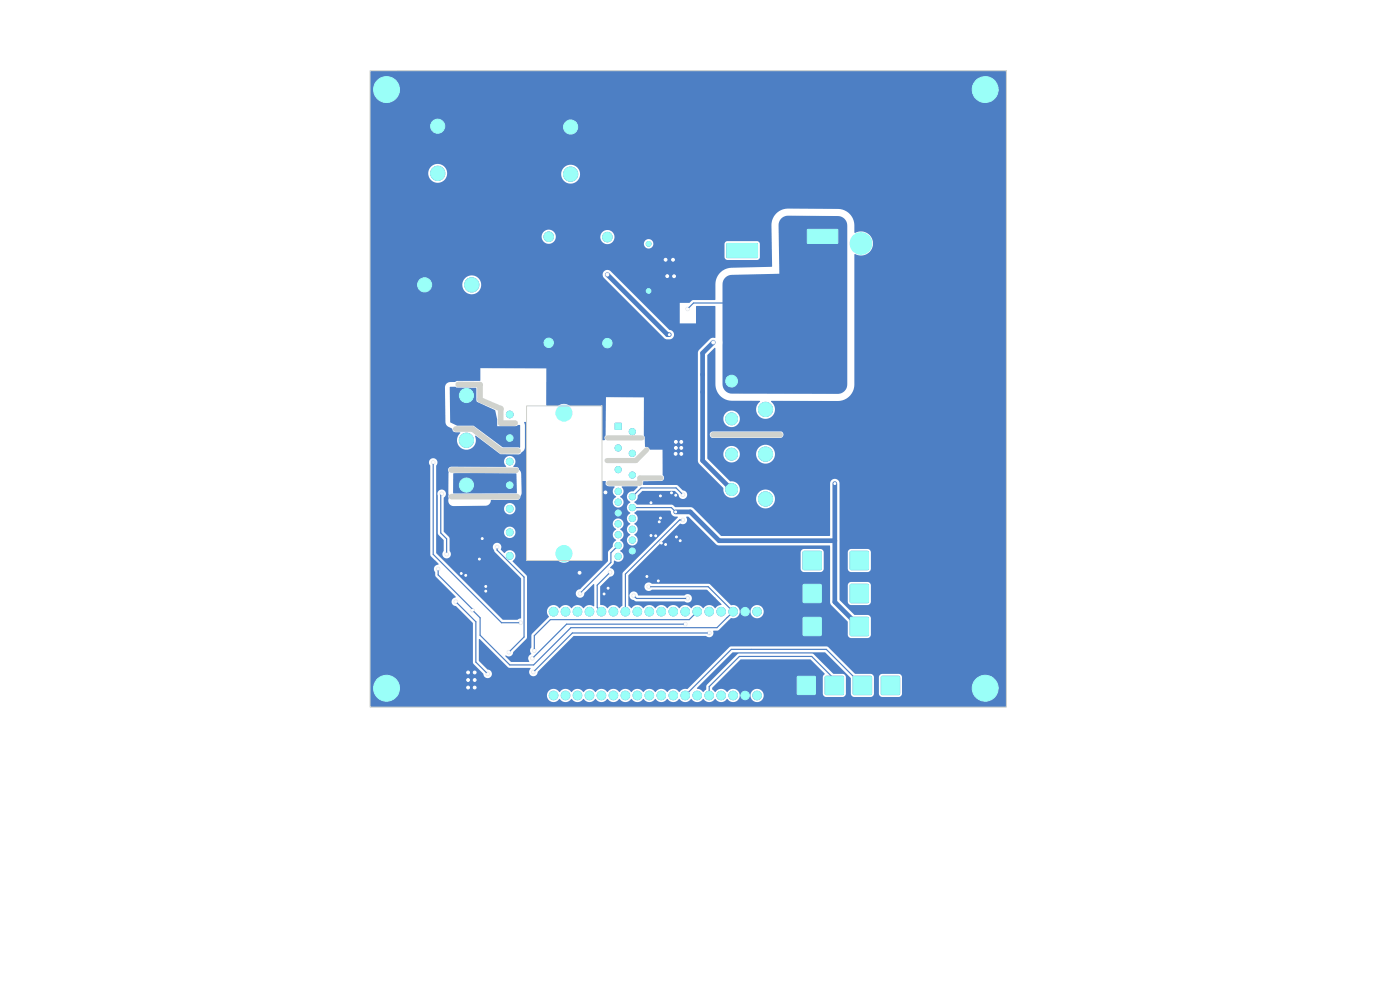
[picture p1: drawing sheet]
<svg xmlns="http://www.w3.org/2000/svg" width="297mm" height="210mm" viewBox="0 0 297 210" stroke-linecap="round" stroke-linejoin="round" font-family="sans-serif">
<g fill="#4d7fc4" stroke="#4d7fc4" stroke-width=".21">
<path d="M130.5 89.8h1.3v1.3h-1.3z"/>
<path d="M170.4 131h3.8v3.8h-3.8z"/>
<path d="M180.4 124h3.8v3.8h-3.8z"/>
<path d="M170.4 117h3.8v3.8h-3.8z"/>
<path d="M175.1 143.5h3.8v3.8h-3.8z"/>
<path d="M181.1 143.5h3.7v3.8h-3.7z"/>
<path d="M187 143.5h3.8v3.8h-3.8z"/>
<path d="M180.4 131h3.8v3.8h-3.8z"/>
<path d="M169.2 143.5h3.7v3.8h-3.7z"/>
<path d="M180.4 117h3.8v3.8h-3.8z"/>
<path d="M170.4 124h3.8v3.8h-3.8z"/>
<path d="M171.3 48.7h6.4v2.9h-6.4z"/>
<path d="M154.2 51.7h6.4l.1 2.9h-6.4z"/>
<circle cx="134.1" cy="91.6" r=".64"/>
<circle cx="131.1" cy="95" r=".64"/>
<circle cx="134.1" cy="96.2" r=".64"/>
<circle cx="131.1" cy="99.6" r=".64"/>
<circle cx="134.1" cy="100.8" r=".64"/>
<circle cx="131.1" cy="104.2" r=".64"/>
<circle cx="134.1" cy="105.4" r=".64"/>
<circle cx="131.1" cy="106.5" r=".64"/>
<circle cx="134.1" cy="107.7" r=".64"/>
<circle cx="131.1" cy="108.8" r=".64"/>
<circle cx="134.1" cy="110" r=".64"/>
<circle cx="131.1" cy="111.1" r=".64"/>
<circle cx="134.1" cy="112.3" r=".64"/>
<circle cx="131.1" cy="113.4" r=".64"/>
<circle cx="134.1" cy="114.6" r=".64"/>
<circle cx="131.1" cy="115.7" r=".64"/>
<circle cx="134.1" cy="116.9" r=".64"/>
<circle cx="131.1" cy="118" r=".64"/>
<circle cx="108.1" cy="117.9" r=".71"/>
<circle cx="108.1" cy="112.9" r=".71"/>
<circle cx="108.1" cy="107.9" r=".71"/>
<circle cx="108.1" cy="102.9" r=".71"/>
<circle cx="108.1" cy="97.9" r=".71"/>
<circle cx="108.1" cy="92.9" r=".71"/>
<circle cx="108.1" cy="87.9" r=".71"/>
<circle cx="209" cy="146" r="2.75"/>
<circle cx="209" cy="19" r="2.75"/>
<circle cx="82" cy="146" r="2.75"/>
<circle cx="117.4" cy="147.5" r=".9"/>
<circle cx="120" cy="147.5" r=".9"/>
<circle cx="122.5" cy="147.5" r=".9"/>
<circle cx="125.1" cy="147.5" r=".9"/>
<circle cx="127.6" cy="147.5" r=".9"/>
<circle cx="130.1" cy="147.5" r=".9"/>
<circle cx="132.7" cy="147.5" r=".9"/>
<circle cx="135.2" cy="147.5" r=".9"/>
<circle cx="137.8" cy="147.5" r=".9"/>
<circle cx="140.3" cy="147.5" r=".9"/>
<circle cx="142.8" cy="147.5" r=".9"/>
<circle cx="145.4" cy="147.5" r=".9"/>
<circle cx="147.9" cy="147.5" r=".9"/>
<circle cx="150.5" cy="147.5" r=".9"/>
<circle cx="153" cy="147.5" r=".9"/>
<circle cx="155.5" cy="147.5" r=".9"/>
<circle cx="158.1" cy="147.5" r=".9"/>
<circle cx="160.6" cy="147.5" r=".9"/>
<circle cx="117.4" cy="129.7" r=".9"/>
<circle cx="120" cy="129.7" r=".9"/>
<circle cx="122.5" cy="129.7" r=".9"/>
<circle cx="125.1" cy="129.7" r=".9"/>
<circle cx="127.6" cy="129.7" r=".9"/>
<circle cx="130.1" cy="129.7" r=".9"/>
<circle cx="132.7" cy="129.7" r=".9"/>
<circle cx="135.2" cy="129.7" r=".9"/>
<circle cx="137.8" cy="129.7" r=".9"/>
<circle cx="140.3" cy="129.7" r=".9"/>
<circle cx="142.8" cy="129.7" r=".9"/>
<circle cx="145.4" cy="129.7" r=".9"/>
<circle cx="147.9" cy="129.7" r=".9"/>
<circle cx="150.5" cy="129.7" r=".9"/>
<circle cx="153" cy="129.7" r=".9"/>
<circle cx="155.5" cy="129.7" r=".9"/>
<circle cx="158.1" cy="129.7" r=".9"/>
<circle cx="160.6" cy="129.7" r=".9"/>
<circle cx="82" cy="19" r="2.75"/>
<circle cx="155.2" cy="80.8" r="1.25"/>
<circle cx="155.2" cy="88.8" r="1.25"/>
<circle cx="155.2" cy="96.3" r="1.25"/>
<circle cx="155.2" cy="103.8" r="1.25"/>
<circle cx="99" cy="102.9" r="1.5"/>
<circle cx="99" cy="93.4" r="1.5"/>
<circle cx="99" cy="83.9" r="1.5"/>
<circle cx="128.9" cy="50.3" r="1"/>
<circle cx="128.9" cy="72.8" r="1"/>
<circle cx="137.6" cy="51.7" r=".5"/>
<circle cx="137.6" cy="61.7" r=".5"/>
<circle cx="116.4" cy="50.2" r="1"/>
<circle cx="116.4" cy="72.7" r="1"/>
<circle cx="100.1" cy="60.4" r="1.5"/>
<circle cx="90.1" cy="60.4" r="1.5"/>
<circle cx="162.4" cy="86.8" r="1.5"/>
<circle cx="162.4" cy="96.3" r="1.5"/>
<circle cx="162.4" cy="105.8" r="1.5"/>
<circle cx="121.1" cy="36.9" r="1.5"/>
<circle cx="121.1" cy="26.9" r="1.5"/>
<circle cx="92.9" cy="36.8" r="1.5"/>
<circle cx="92.9" cy="26.8" r="1.5"/>
</g>
<g fill="#ececec" stroke="#ececec" stroke-width=".21">
<circle cx="140.3" cy="115.2" r=".4"/>
<circle cx="100.7" cy="142.7" r=".5"/>
<circle cx="143.3" cy="96.3" r=".5"/>
<circle cx="103.1" cy="124.4" r=".4"/>
<circle cx="97.9" cy="121.7" r=".4"/>
<circle cx="128.5" cy="104.5" r=".5"/>
<circle cx="144.5" cy="95" r=".5"/>
<circle cx="143.4" cy="95" r=".5"/>
<circle cx="100.7" cy="145.8" r=".5"/>
<circle cx="141.2" cy="115.5" r=".4"/>
<circle cx="143" cy="58.6" r=".5"/>
<circle cx="103.1" cy="125.4" r=".4"/>
<circle cx="141.2" cy="55.1" r=".5"/>
<circle cx="101.7" cy="118.6" r=".4"/>
<circle cx="99.3" cy="144.3" r=".5"/>
<circle cx="128.2" cy="126" r=".4"/>
<circle cx="138.1" cy="106.7" r=".4"/>
<circle cx="102.3" cy="114.2" r=".4"/>
<circle cx="143.4" cy="105" r=".4"/>
<circle cx="99.3" cy="145.8" r=".5"/>
<circle cx="100.7" cy="144.3" r=".5"/>
<circle cx="142.8" cy="55.1" r=".5"/>
<circle cx="144.5" cy="93.7" r=".5"/>
<circle cx="138.1" cy="113.6" r=".4"/>
<circle cx="140.1" cy="109.9" r=".4"/>
<circle cx="142.5" cy="104.5" r=".4"/>
<circle cx="144.5" cy="96.3" r=".5"/>
<circle cx="143.4" cy="93.7" r=".5"/>
<circle cx="139.1" cy="113.7" r=".4"/>
<circle cx="141.6" cy="58.6" r=".5"/>
<circle cx="143.5" cy="113.9" r=".4"/>
<circle cx="137.2" cy="122.3" r=".4"/>
<circle cx="123" cy="121.5" r=".5"/>
<circle cx="98.8" cy="122.1" r=".4"/>
<circle cx="99.3" cy="142.7" r=".5"/>
<circle cx="139.9" cy="110.7" r=".4"/>
<circle cx="144.3" cy="114.7" r=".4"/>
<circle cx="139.7" cy="123.2" r=".4"/>
<circle cx="140.1" cy="105.2" r=".4"/>
<circle cx="129" cy="124.8" r=".4"/>
<circle cx="128.9" cy="58.3" r=".5"/>
<circle cx="142" cy="71" r=".4"/>
<circle cx="93" cy="120.7" r=".4"/>
<circle cx="93.7" cy="104.8" r=".4"/>
<circle cx="137.6" cy="124.5" r=".4"/>
<circle cx="100.3" cy="129.4" r=".4"/>
<circle cx="94.8" cy="117.5" r=".4"/>
<circle cx="144.9" cy="110.3" r=".4"/>
<circle cx="144.9" cy="105" r=".4"/>
<circle cx="145.4" cy="132.4" r=".4"/>
<circle cx="113" cy="139.6" r=".4"/>
<circle cx="113.2" cy="142.6" r=".4"/>
<circle cx="150.5" cy="134.3" r=".4"/>
<circle cx="113.4" cy="138" r=".4"/>
<circle cx="143.3" cy="108.6" r=".4"/>
<circle cx="177.1" cy="102.6" r=".4"/>
<circle cx="134.4" cy="126.4" r=".4"/>
<circle cx="145.9" cy="126.9" r=".4"/>
<circle cx="129.4" cy="121.4" r=".4"/>
<circle cx="151.3" cy="72.6" r=".5"/>
<circle cx="145.9" cy="65.5" r=".4"/>
<circle cx="108" cy="138.3" r=".4"/>
<circle cx="105.5" cy="116.1" r=".4"/>
<circle cx="103.5" cy="142.9" r=".4"/>
<circle cx="96.7" cy="127.6" r=".4"/>
<circle cx="110.5" cy="132.1" r=".4"/>
<circle cx="91.9" cy="98.1" r=".4"/>
<circle cx="123.1" cy="125.9" r=".4"/>
</g>
<path d="M128.9 58.3l12.7 12.7h.4M151.3 72.7l-2.2 2.2v22.8l6.1 6.1M143.3 108.6h3.1l6.2 6.1h24.5M177.1 102.6v25.1l5.2 5.2" fill="none" stroke="#4d7fc4" stroke-width="1"/>
<g fill="none" stroke="#4d7fc4" stroke-width=".25">
<path d="M158.6 64.3h-11.5l-1.2 1.2M91.9 98.1v19.5l14.5 14.5h4.1M93.7 104.8l-.2 .2v8.1l1.3 1.2v3.2M105.5 116.1v.6l5.7 5.7v12.7l-3.2 3.2M131.1 115.7l-1.5 1.6v2l-5.7 5.8M134.1 107.7h8.3l.9 .9M144.9 110.3h-.7l-11.5 11.5v8M144.9 105l-1.5-1.5h-7.4l-1.9 1.9M93 120.7v1.2l7.3 7.3v.3l1.6 1.6v3.7l6.3 6.3h5l7.9-7.9h31l2.2-2.2M96.7 127.6l4.3 4.3v8.6l2.5 2.4M129.4 121.4l-2.7 2.7v4.7l.9 1M134.4 126.4l.6 .5h10.9"/>
<path d="M137.6 124.5h12.6l5.3 5.3-1.2 1.2M145.4 132.4h-25.2l-7.2 7.2M147.9 129.8l-1.7 1.6h-29.4l-3.4 3.5v3.1M150.5 134.5v-.2h-29.1l-8.2 8.2M154.3 131h.1M177 145.4v-1.3l-4.8-4.9h-15.3l-6.4 6.4v1.9M183 145.4l-7.7-7.6h-20.1l-9.8 9.7"/>
</g>
<path d="M123.9 125.1l-.8 .8" fill="none" stroke="#4d7fc4" stroke-width=".21"/>
<g fill="#4d7fc4">
<path d="M95.5 82.1l5.5 .2 .1 2.9 3.9 1.8a7.8 7.8 0 0 1 .5 3.4h3.8h.4l.2-.3 .4 .1v4.8l-3.6-.1-6.2-4.6h-3.5l-1.4-.7z"/>
<path d="M78.6 15.1l134.8-.1 .1 .1v21.8h-90.4l-.1-.2a2 2 0 0 0-2-1.8 2 2 0 0 0-1.9 1.9h-24.2l-.1-.3a2.01 2.01 0 0 0-3.1-1.4 2.01 2.01 0 0 0 .2 3.5 2.01 2.01 0 0 0 3-1.8h24.2l-.1 .1a2.01 2.01 0 0 0 2.1 2.1 2.01 2.01 0 0 0 2-2.1h90.4v14.9h-28.3v-.3a2.62 2.62 0 0 0-3.9-2.1l-.1-2.1-.3-1-.8-1.1-1.2-.7-1.1-.2-10.7-.1-.9 .2-.8 .3-.8 .7-.5 .6-.4 1.3v3h-33.3l-.1-.3a1.5 1.5 0 0 0-1.5-1.2 1.5 1.5 0 0 0-1.4 1.4h-9.5v-.2a1.5 1.5 0 0 0-2.4-1 1.5 1.5 0 0 0 .2 2.6 1.5 1.5 0 0 0 2.2-1.4l9.4 .1a1.51 1.51 0 0 0 1.5 1.5 1.51 1.51 0 0 0 1.6-1.5h33.3l.1 4.3h-2.6v-2.9l-.2-.4-.3-.1h-6.5l-.4 .2-.1 .3h-15.1a1.01 1.01 0 0 0-1.4-.9 1.01 1.01 0 0 0-.2 1.7 1.01 1.01 0 0 0 1.6-.6v-.2h15.1v2.9l.3 .4 .2 .1 6.4 .1 .4-.2 .2-.4h2.6v1.9l-.1 .1-8.6 .2-.9 .2-1 .5-.8 .8-.5 1.1-.2 4.2h-4.6l-.9 .7h-2v4.3h3.5v-3.7l4.1 .1v6h-8.8v-.2a1.11 1.11 0 0 0-1-.8l-12.4-12.5-.5-.2h-.4l-.5 .2-.3 .4v.5l.2 .6 1.5 1.4h-27.5v-.3a2.01 2.01 0 0 0-3.2-1.3 2.01 2.01 0 0 0 .3 3.4 2.01 2.01 0 0 0 2.9-1.8h27.5l11.3 11.4 .5 .2h.7a1.01 1.01 0 0 0 .9-1h8.8l-.1 .7h-.6l-.5 .2-2.3 2.4-.3 .5 .1 23 .2 .6 5.1 5.1a1.78 1.78 0 0 0 1.7 2.1 1.78 1.78 0 0 0 1.9-1.9 1.78 1.78 0 0 0-2.2-1.6l-4.7-4.9v-21.8l1.5-1.6 .2 .1v8l.3 1.1 .5 .8 1.1 .8 1.1 .4 6.5 .1a2.06 2.06 0 0 0-.8 2.3 2.06 2.06 0 0 0 1.8 1.4h-5.3l-.1-.2a1.75 1.75 0 0 0-2.7-1.2 1.75 1.75 0 0 0 .2 3 1.75 1.75 0 0 0 2.6-1.6l5.4 .1a2.07 2.07 0 0 0 1.9-1.5 2.07 2.07 0 0 0-.7-2.3l14.5-.1 1.5-.5 1.1-1.1 .4-.9 .1-.9 .1-27.7a2.64 2.64 0 0 0 3.9-2.1h28.3v40.5h-47.3l-.1-.4-.4-.4h-14.5a.69 .69 0 0 0-.6 .7 .69 .69 0 0 0 .5 .7h14.4a.69 .69 0 0 0 .7-.6h47.3v4.1h-49.1v-.3a2.01 2.01 0 0 0-2.1-1.8 2.01 2.01 0 0 0-1.9 2.1h-3.4l-.1-.3a1.76 1.76 0 0 0-2.7-1.2 1.76 1.76 0 0 0 .2 3 1.76 1.76 0 0 0 2.6-1.5h3.4v.2a2.01 2.01 0 0 0 2.1 1.8 2.01 2.01 0 0 0 1.9-2h49.1v24.3h-28.7v-3.6a.74 .74 0 0 0-.7-.7h-3.5l-.6 .3-.1 .4v3.6l.2 .5 .5 .2 3.6-.1 .4-.2 .2-.4h28.7v6.9h-28.7v-3.5l-.3-.5-.4-.2h-3.5l-.5 .2-.2 .6v3.4l.1 .5 .6 .3h3.5a.74 .74 0 0 0 .7-.8h28.7v7h-28.7v-3.4a.74 .74 0 0 0-.7-.8h-2.8l-3.2-3.2v-24.7a1 1 0 0 0-1-.9 1 1 0 0 0-1 .9v3.3h-11.7a2.01 2.01 0 0 0-2.9-1.7 2.01 2.01 0 0 0-.3 3.4 2.01 2.01 0 0 0 3.2-1.4v-.3h11.7v7.8l-23.1 .1-6.2-6-3.6-.1-.7-.5-7.3-.1-.6-.4a1.84 1.84 0 0 0 .7-1.5l1-1h6.8l.8 .8a.92 .92 0 0 0 1 1 .92 .92 0 0 0 .9-1 .92 .92 0 0 0-1-.9l-1.3-1.1-7.1-.1 .2-.7 3.9-.1a.73 .73 0 0 0 .1-1.3v-5.3h-2.8a1 1 0 0 0-1-.6v-2.1l-.2-.3v-8.1h-8l-.1 8-.3 .4 .1 .5-.1 .2-.5-.1v-7.2h-6.8a2.06 2.06 0 0 0-2.5 0l-2.5-.1v-7.9h-14l-.1 2.7h-4.9l-.4 .2-1.3 .1-.5 .3-.2 .4 .1 8.1 .3 .5 1 .5 .2 .6 .5 .2h.9l.1 .2a2.03 2.03 0 0 0-.3 2.7 2.03 2.03 0 0 0 2.7 .5 2.03 2.03 0 0 0 .8-2.6l.2-.1 5.2 4h3.9l.9-.8 .3-.5 .1-4.8-.2-.7 .4-.1 .1 15h-1l-.2-4.3-.6-1-1-.2a1.26 1.26 0 0 0 .2-1.9 1.26 1.26 0 0 0-1.9 0 1.26 1.26 0 0 0 .2 1.9h-11.7l-.4 .1a.78 .78 0 0 0-.1 1.1v5.4a1.26 1.26 0 0 0 1 1.8l6.8-.1a1.44 1.44 0 0 0 1.2-1.3h5.8l.4-.5 .3-1h1v3.4h-2.3l-.1-.2a1.21 1.21 0 0 0-1.9-.7 1.21 1.21 0 0 0 .2 2 1.21 1.21 0 0 0 1.8-1.1h2.3v5h-2.3l-.1-.2a1.21 1.21 0 0 0-1.9-.7 1.21 1.21 0 0 0 .2 2 1.21 1.21 0 0 0 1.8-1.1h2.3v6h6.6a2.07 2.07 0 0 0 2.7 0h6.7v-16.7l.1-.2 .7 .1a.67 .67 0 0 0 0 .8 .67 .67 0 0 0 .7 .3l1.2 .1a1.32 1.32 0 0 0 .3 2.1 1.16 1.16 0 0 0-.6 1.7 1.16 1.16 0 0 0 1.8 .2 1.16 1.16 0 0 0-.2-1.8l-.1-.1a1.32 1.32 0 0 0 .3-2.2h3.3l.1 .2-.9 .8a1.2 1.2 0 0 0-1.4 .9 1.2 1.2 0 0 0 .7 1.4 1.27 1.27 0 0 0-.7 1.2 1.27 1.27 0 0 0 .7 1.1 1.27 1.27 0 0 0-.7 1.2 1.27 1.27 0 0 0 .7 1.1 1.27 1.27 0 0 0-.7 1.2 1.27 1.27 0 0 0 .7 1.1 1.17 1.17 0 0 0-.7 1.7 1.17 1.17 0 0 0 1.8 .4 1.17 1.17 0 0 0 0-1.8l-.2-.2a1.47 1.47 0 0 0 .4-2l-.4-.4a1.27 1.27 0 0 0 .7-1.1 1.27 1.27 0 0 0-.7-1.2l.6-.5h6.9l.2 .2a1.07 1.07 0 0 0 1.4 1.1l.1 .2-11.7 11.7-.1 6.9-.6 .6a1.54 1.54 0 0 0-2.6 0l-.1-.1a1.57 1.57 0 0 0-1.3-.6l-.1-3.9 2.1-2a.96 .96 0 0 0 .9-1 .96 .96 0 0 0-.9-.9l.8-.9 .2-.7a1.19 1.19 0 0 0 1.7-.3 1.19 1.19 0 0 0-.5-1.7 1.27 1.27 0 0 0 .7-1.2 1.27 1.27 0 0 0-.7-1.1 1.27 1.27 0 0 0 .7-1.2 1.27 1.27 0 0 0-.7-1.1 1.16 1.16 0 0 0 .6-1.7 1.16 1.16 0 0 0-1.8-.3 1.16 1.16 0 0 0 .2 1.9h.1a1.42 1.42 0 0 0-.3 2.1l.3 .2-.1 .2a1.29 1.29 0 0 0-.6 1.3l-1 1.1-.1 2-5.8 5.9a.93 .93 0 0 0-1 .9 .93 .93 0 0 0 1.1 .9 .93 .93 0 0 0 .8-1l2-1.9v4.7a1.68 1.68 0 0 0-2.3 .4 1.54 1.54 0 0 0-2.5 0 1.54 1.54 0 0 0-2.5 0 1.45 1.45 0 0 0-2.2-.3 1.45 1.45 0 0 0 0 2.2l-3.7 3.6-.1 2.9a1.13 1.13 0 0 0 0 1.4 1.02 1.02 0 0 0-.4 1.6h-3.9l-1.2-1.2 .1-.2a1 1 0 0 0 1 .2 1 1 0 0 0 .6-.9l2.7-2.7 .2-.4v-12.8l-.1-.3-3-3.1a1.25 1.25 0 0 0 .3-2 1.25 1.25 0 0 0-2 .3l-.7-.7a.96 .96 0 0 0-.3-1.3 .96 .96 0 0 0-1.3 .2 .96 .96 0 0 0 .1 1.3l.6 .7h-9.7l-.3-.6v-2.8l-1.3-1.4v-7.1a.93 .93 0 0 0 .5-1.2 .93 .93 0 0 0-1.2-.5 .93 .93 0 0 0-.5 1.2v8l1.2 1.4v2.4a.91 .91 0 0 0 .3 1.5 .91 .91 0 0 0 1.3-.9h9.7l5.1 5.2v8.5l-.8 .3-3.1-.1-14.1-14v-18.6a.92 .92 0 0 0 0-1.3 .92 .92 0 0 0-1.3 0 .92 .92 0 0 0 .1 1.3v18.9l.1 .3 1.6 1.6v.2a.94 .94 0 0 0-.9 .6 .94 .94 0 0 0 .2 1l.1 .9 4.3 4.4a.97 .97 0 0 0-.9 1 .97 .97 0 0 0 1 .9l3.5 3.5v8.4l.2 .4 2 2a.92 .92 0 0 0 .9 1 .92 .92 0 0 0 1-1 .92 .92 0 0 0-1-.9l-1.8-1.9 .1-4.6 6.1 6.1 4.8 .2a.95 .95 0 0 0 .1 1.6 .95 .95 0 0 0 1.4-.9l7.6-7.6h28a.99 .99 0 0 0 1.3 .1 .99 .99 0 0 0 .3-1.2l1.2-.1 2.6-2.6a1.44 1.44 0 0 0 1.8-1.4 1.44 1.44 0 0 0-1.9-1.3l-4.6-4.6h-12.1a.93 .93 0 0 0-1.3 0 .93 .93 0 0 0 0 1.3 .93 .93 0 0 0 1.3 0h11.7l1.8 1.8h-5a.94 .94 0 0 0-.6-.8 .94 .94 0 0 0-1 .2h-9.8a.95 .95 0 0 0-1-.8 .95 .95 0 0 0-.9 1 .95 .95 0 0 0 1.1 .9l.5 .2h10.1a.93 .93 0 0 0 1 .2 .93 .93 0 0 0 .6-.9h5l1.3 1.3-.9 .4-.5 .4a1.54 1.54 0 0 0-2.6 0 1.54 1.54 0 0 0-2.5 0 1.54 1.54 0 0 0-2.5 0 1.54 1.54 0 0 0-2.6 0 1.54 1.54 0 0 0-2.5 0 1.54 1.54 0 0 0-2.6 0 1.54 1.54 0 0 0-2.5 0l-.6-.6v-6.4l11-10.9a.98 .98 0 0 0 1.2-.2 .98 .98 0 0 0 .1-1.2l.5-.1 5.7 5.8 .6 .3h23.6l.1 5h-1.3v-3.6l-.3-.5-.4-.2h-3.5a.74 .74 0 0 0-.7 .7v3.7l.4 .5h3.9l.4-.2 .2-.4h1.3v7.2l.2 .5 1.4 1.4h-15.7a1.41 1.41 0 0 0-2-1.3 1.41 1.41 0 0 0-.2 2.4 1.41 1.41 0 0 0 2.2-.9v-.2h15.7l2.1 2 .1 2.8 .2 .6 .5 .2h3.5a.74 .74 0 0 0 .7-.8h28.7v12.6h-22.1v-3.6a.74 .74 0 0 0-.7-.7h-3.5l-.5 .2-.2 .5v3.6h-1.1v-3.6l-.2-.4-.5-.3h-3.4l-5.8-5.8h-20.4l-.4 .2-9 8.9a1.7 1.7 0 0 0-1.6 .6 1.54 1.54 0 0 0-2.6 0 1.54 1.54 0 0 0-2.5 0 1.54 1.54 0 0 0-2.6 0 1.54 1.54 0 0 0-2.5 0 1.54 1.54 0 0 0-2.5 0 1.54 1.54 0 0 0-2.6 0 1.54 1.54 0 0 0-2.5 0 1.54 1.54 0 0 0-2.6 0 1.54 1.54 0 0 0-2.5 0 1.54 1.54 0 0 0-2.5 0 1.42 1.42 0 0 0-2.2-.3 1.42 1.42 0 0 0 .1 2.2 1.42 1.42 0 0 0 2.1-.4 1.59 1.59 0 0 0 2.6 0 1.55 1.55 0 0 0 2.5 0 1.55 1.55 0 0 0 2.6 0 1.55 1.55 0 0 0 2.5 0 1.55 1.55 0 0 0 2.6 0 1.55 1.55 0 0 0 2.5 0 1.55 1.55 0 0 0 2.5 0 1.55 1.55 0 0 0 2.6 0 1.55 1.55 0 0 0 2.5 0 1.55 1.55 0 0 0 2.6 0 1.55 1.55 0 0 0 2.5 0 1.55 1.55 0 0 0 2.5 0 1.55 1.55 0 0 0 2.6 0 1.55 1.55 0 0 0 2.5 0 1.42 1.42 0 0 0 2.2 .3 1.42 1.42 0 0 0-.1-2.2 1.42 1.42 0 0 0-2.1 .4 1.59 1.59 0 0 0-2.6 0l-.6-.5v-.4l6.1-6h14.7l3.1 3-.4 .7v3.6l.1 .3h-12.7v-.2a1.41 1.41 0 0 0-2.2-.9 1.41 1.41 0 0 0 .2 2.4 1.41 1.41 0 0 0 2-1.3h12.7l.6 .4 3.6-.1 .4-.2 .1-.3v-3.8l-.2-.4-.3-.1-2.2-.1-4.3-4.3h-15.6l-.4 .2-6.4 6.4-.2 1.1-.5 .5-1.5-.8 7.7-7.6h19.5l5.5 5.4v3.5l.2 .3 .4 .2h3.7l.4-.2 .2-.4h1.1l.1 .4 .6 .3 3.6-.1 .4-.2 .2-.4h22.1v2.7l-.1 .1-134.9-.1z"/>
<path d="M165.8 46.3l.5-.4 .9-.1h10.6a2 2 0 0 1 1.9 2v33.8a2 2 0 0 1-2 2l-22.4-.1a2 2 0 0 1-2-2v-21.2a2 2 0 0 1 1.9-2l10.1-.2-.1-10.3 .1-.9z"/>
<path d="M96.2 100.4h13.3l.1 4.2-13.4 .1z"/>
</g>
<g fill="#fff" stroke="#fff" stroke-width=".21">
<circle cx="140.3" cy="115.2" r=".2"/>
<circle cx="100.7" cy="142.6" r=".3"/>
<circle cx="143.3" cy="96.3" r=".3"/>
<circle cx="103.1" cy="124.4" r=".2"/>
<circle cx="97.9" cy="121.7" r=".2"/>
<circle cx="128.5" cy="104.5" r=".3"/>
<circle cx="144.5" cy="95" r=".3"/>
<circle cx="143.4" cy="95" r=".3"/>
<circle cx="100.7" cy="145.8" r=".3"/>
<circle cx="141.2" cy="115.5" r=".2"/>
<circle cx="143" cy="58.6" r=".3"/>
<circle cx="103.1" cy="125.4" r=".2"/>
<circle cx="141.2" cy="55.1" r=".3"/>
<circle cx="101.7" cy="118.6" r=".2"/>
<circle cx="99.3" cy="144.2" r=".3"/>
<circle cx="128.2" cy="126" r=".2"/>
<circle cx="138.1" cy="106.6" r=".2"/>
<circle cx="102.3" cy="114.3" r=".2"/>
<circle cx="143.4" cy="105" r=".2"/>
<circle cx="99.3" cy="145.8" r=".3"/>
<circle cx="100.7" cy="144.2" r=".3"/>
<circle cx="142.8" cy="55.1" r=".3"/>
<circle cx="144.5" cy="93.7" r=".3"/>
<circle cx="138.1" cy="113.6" r=".2"/>
<circle cx="140.1" cy="109.9" r=".2"/>
<circle cx="142.5" cy="104.6" r=".2"/>
<circle cx="144.5" cy="96.3" r=".3"/>
<circle cx="143.4" cy="93.7" r=".3"/>
<circle cx="139.1" cy="113.7" r=".2"/>
<circle cx="141.6" cy="58.6" r=".3"/>
<circle cx="143.5" cy="113.9" r=".2"/>
<circle cx="137.2" cy="122.3" r=".2"/>
<circle cx="123" cy="121.5" r=".3"/>
<circle cx="98.8" cy="122" r=".2"/>
<circle cx="99.3" cy="142.6" r=".3"/>
<circle cx="139.9" cy="110.7" r=".2"/>
<circle cx="144.3" cy="114.7" r=".2"/>
<circle cx="139.7" cy="123.2" r=".2"/>
<circle cx="140.1" cy="105.2" r=".2"/>
<circle cx="129" cy="124.8" r=".2"/>
<circle cx="128.9" cy="58.3" r=".3"/>
<circle cx="142" cy="71" r=".2"/>
<circle cx="93" cy="120.7" r=".2"/>
<circle cx="93.7" cy="104.7" r=".2"/>
<circle cx="137.6" cy="124.5" r=".2"/>
<circle cx="100.3" cy="129.4" r=".2"/>
<circle cx="94.8" cy="117.6" r=".2"/>
<circle cx="144.9" cy="110.3" r=".2"/>
<circle cx="144.9" cy="105" r=".2"/>
<circle cx="145.4" cy="132.4" r=".2"/>
<circle cx="113" cy="139.7" r=".2"/>
<circle cx="113.2" cy="142.5" r=".2"/>
<circle cx="150.5" cy="134.3" r=".2"/>
<circle cx="113.4" cy="138" r=".2"/>
<circle cx="143.3" cy="108.6" r=".2"/>
<circle cx="177.1" cy="102.6" r=".2"/>
<circle cx="134.4" cy="126.4" r=".2"/>
<circle cx="145.9" cy="126.9" r=".2"/>
<circle cx="129.4" cy="121.4" r=".2"/>
<circle cx="151.3" cy="72.7" r=".3"/>
<circle cx="145.9" cy="65.5" r=".2"/>
<circle cx="108" cy="138.4" r=".2"/>
<circle cx="105.5" cy="116" r=".2"/>
<circle cx="103.5" cy="143" r=".2"/>
<circle cx="96.7" cy="127.7" r=".2"/>
<circle cx="110.5" cy="132.1" r=".2"/>
<circle cx="91.9" cy="98.1" r=".2"/>
<circle cx="123.1" cy="125.9" r=".2"/>
<circle cx="119.6" cy="117.4" r="1.7"/>
<circle cx="119.6" cy="87.6" r="1.7"/>
<circle cx="131.1" cy="90.4" r=".37"/>
<circle cx="134.1" cy="91.6" r=".37"/>
<circle cx="131.1" cy="95" r=".37"/>
<circle cx="134.1" cy="96.2" r=".37"/>
<circle cx="131.1" cy="99.6" r=".37"/>
<circle cx="134.1" cy="100.8" r=".37"/>
<circle cx="131.1" cy="104.2" r=".37"/>
<circle cx="134.1" cy="105.4" r=".37"/>
<circle cx="131.1" cy="106.5" r=".37"/>
<circle cx="134.1" cy="107.7" r=".37"/>
<circle cx="131.1" cy="108.8" r=".37"/>
<circle cx="134.1" cy="110" r=".37"/>
<circle cx="131.1" cy="111.1" r=".37"/>
<circle cx="134.1" cy="112.3" r=".37"/>
<circle cx="131.1" cy="113.4" r=".37"/>
<circle cx="134.1" cy="114.6" r=".37"/>
<circle cx="131.1" cy="115.7" r=".37"/>
<circle cx="134.1" cy="116.9" r=".37"/>
<circle cx="131.1" cy="118" r=".37"/>
<circle cx="108.1" cy="117.9" r=".46"/>
<circle cx="108.1" cy="112.9" r=".46"/>
<circle cx="108.1" cy="107.9" r=".46"/>
<circle cx="108.1" cy="102.9" r=".46"/>
<circle cx="108.1" cy="97.9" r=".46"/>
<circle cx="108.1" cy="92.9" r=".46"/>
<circle cx="108.1" cy="87.9" r=".46"/>
<circle cx="172.3" cy="132.9" r="1.05"/>
<circle cx="182.3" cy="125.9" r="1.05"/>
<circle cx="172.3" cy="118.9" r="1.05"/>
<circle cx="177" cy="145.4" r="1.05"/>
<circle cx="209" cy="146" r="2.3"/>
<circle cx="209" cy="19" r="2.3"/>
<circle cx="183" cy="145.4" r="1.05"/>
<circle cx="188.9" cy="145.4" r="1.05"/>
<circle cx="182.3" cy="132.9" r="1.05"/>
<circle cx="82" cy="146" r="2.3"/>
<circle cx="171.1" cy="145.4" r="1.05"/>
<circle cx="117.4" cy="147.5" r=".6"/>
<circle cx="120" cy="147.5" r=".6"/>
<circle cx="122.5" cy="147.5" r=".6"/>
<circle cx="125.1" cy="147.5" r=".6"/>
<circle cx="127.6" cy="147.5" r=".6"/>
<circle cx="130.1" cy="147.5" r=".6"/>
<circle cx="132.7" cy="147.5" r=".6"/>
<circle cx="135.2" cy="147.5" r=".6"/>
<circle cx="137.8" cy="147.5" r=".6"/>
<circle cx="140.3" cy="147.5" r=".6"/>
<circle cx="142.8" cy="147.5" r=".6"/>
<circle cx="145.4" cy="147.5" r=".6"/>
<circle cx="147.9" cy="147.5" r=".6"/>
<circle cx="150.5" cy="147.5" r=".6"/>
<circle cx="153" cy="147.5" r=".6"/>
<circle cx="155.5" cy="147.5" r=".6"/>
<circle cx="158.1" cy="147.5" r=".6"/>
<circle cx="160.6" cy="147.5" r=".6"/>
<circle cx="117.4" cy="129.7" r=".6"/>
<circle cx="120" cy="129.7" r=".6"/>
<circle cx="122.5" cy="129.7" r=".6"/>
<circle cx="125.1" cy="129.7" r=".6"/>
<circle cx="127.6" cy="129.7" r=".6"/>
<circle cx="130.1" cy="129.7" r=".6"/>
<circle cx="132.7" cy="129.7" r=".6"/>
<circle cx="135.2" cy="129.7" r=".6"/>
<circle cx="137.8" cy="129.7" r=".6"/>
<circle cx="140.3" cy="129.7" r=".6"/>
<circle cx="142.8" cy="129.7" r=".6"/>
<circle cx="145.4" cy="129.7" r=".6"/>
<circle cx="147.9" cy="129.7" r=".6"/>
<circle cx="150.5" cy="129.7" r=".6"/>
<circle cx="153" cy="129.7" r=".6"/>
<circle cx="155.5" cy="129.7" r=".6"/>
<circle cx="158.1" cy="129.7" r=".6"/>
<circle cx="160.6" cy="129.7" r=".6"/>
<circle cx="82" cy="19" r="2.3"/>
<circle cx="182.3" cy="118.9" r="1.05"/>
<circle cx="172.3" cy="125.9" r="1.05"/>
<circle cx="155.2" cy="80.8" r=".95"/>
<circle cx="155.2" cy="88.8" r=".95"/>
<circle cx="155.2" cy="96.3" r=".95"/>
<circle cx="155.2" cy="103.8" r=".95"/>
<circle cx="99" cy="102.9" r=".7"/>
<circle cx="99" cy="93.4" r=".7"/>
<circle cx="99" cy="83.9" r=".7"/>
<circle cx="128.9" cy="50.3" r=".5"/>
<circle cx="128.9" cy="72.8" r=".5"/>
<circle cx="137.6" cy="51.7" r=".35"/>
<circle cx="137.6" cy="61.7" r=".35"/>
<circle cx="116.4" cy="50.2" r=".5"/>
<circle cx="116.4" cy="72.7" r=".5"/>
<circle cx="100.1" cy="60.4" r=".8"/>
<circle cx="90.1" cy="60.4" r=".8"/>
<circle cx="162.4" cy="86.8" r=".7"/>
<circle cx="162.4" cy="96.3" r=".7"/>
<circle cx="162.4" cy="105.8" r=".7"/>
<circle cx="121.1" cy="36.9" r=".8"/>
<circle cx="121.1" cy="26.9" r=".8"/>
<circle cx="182.7" cy="51.7" r="2.3"/>
<circle cx="92.9" cy="36.8" r="1"/>
<circle cx="92.9" cy="26.8" r="1"/>
</g>
<path d="M155.2 53.2h4.5M172.3 50.2h4.5" fill="none" stroke="#fff" stroke-width="1"/>
<g fill="#9afff8" stroke="#9afff8" stroke-width=".21">
<path d="M130.5 89.8h1.3v1.3h-1.3z"/>
<path d="M170.4 131h3.8v3.8h-3.8z"/>
<path d="M180.4 124h3.8v3.8h-3.8z"/>
<path d="M170.4 117h3.8v3.8h-3.8z"/>
<path d="M175.1 143.5h3.8v3.8h-3.8z"/>
<path d="M181.1 143.5h3.7v3.8h-3.7z"/>
<path d="M187 143.5h3.8v3.8h-3.8z"/>
<path d="M180.4 131h3.8v3.8h-3.8z"/>
<path d="M169.2 143.5h3.7v3.8h-3.7z"/>
<path d="M180.4 117h3.8v3.8h-3.8z"/>
<path d="M170.4 124h3.8v3.8h-3.8z"/>
<path d="M171.3 48.7h6.4v2.9h-6.4z"/>
<path d="M154.2 51.7h6.4l.1 2.9h-6.4z"/>
<circle cx="119.6" cy="117.4" r="1.7"/>
<circle cx="119.6" cy="87.6" r="1.7"/>
<circle cx="134.1" cy="91.6" r=".64"/>
<circle cx="131.1" cy="95" r=".64"/>
<circle cx="134.1" cy="96.2" r=".64"/>
<circle cx="131.1" cy="99.6" r=".64"/>
<circle cx="134.1" cy="100.8" r=".64"/>
<circle cx="131.1" cy="104.2" r=".64"/>
<circle cx="134.1" cy="105.4" r=".64"/>
<circle cx="131.1" cy="106.5" r=".64"/>
<circle cx="134.1" cy="107.7" r=".64"/>
<circle cx="131.1" cy="108.8" r=".64"/>
<circle cx="134.1" cy="110" r=".64"/>
<circle cx="131.1" cy="111.1" r=".64"/>
<circle cx="134.1" cy="112.3" r=".64"/>
<circle cx="131.1" cy="113.4" r=".64"/>
<circle cx="134.1" cy="114.6" r=".64"/>
<circle cx="131.1" cy="115.7" r=".64"/>
<circle cx="134.1" cy="116.9" r=".64"/>
<circle cx="131.1" cy="118" r=".64"/>
<circle cx="108.1" cy="117.9" r=".71"/>
<circle cx="108.1" cy="112.9" r=".71"/>
<circle cx="108.1" cy="107.9" r=".71"/>
<circle cx="108.1" cy="102.9" r=".71"/>
<circle cx="108.1" cy="97.9" r=".71"/>
<circle cx="108.1" cy="92.9" r=".71"/>
<circle cx="108.1" cy="87.9" r=".71"/>
<circle cx="209" cy="146" r="2.75"/>
<circle cx="209" cy="19" r="2.75"/>
<circle cx="82" cy="146" r="2.75"/>
<circle cx="117.4" cy="147.5" r=".9"/>
<circle cx="120" cy="147.5" r=".9"/>
<circle cx="122.5" cy="147.5" r=".9"/>
<circle cx="125.1" cy="147.5" r=".9"/>
<circle cx="127.6" cy="147.5" r=".9"/>
<circle cx="130.1" cy="147.5" r=".9"/>
<circle cx="132.7" cy="147.5" r=".9"/>
<circle cx="135.2" cy="147.5" r=".9"/>
<circle cx="137.8" cy="147.5" r=".9"/>
<circle cx="140.3" cy="147.5" r=".9"/>
<circle cx="142.8" cy="147.5" r=".9"/>
<circle cx="145.4" cy="147.5" r=".9"/>
<circle cx="147.9" cy="147.5" r=".9"/>
<circle cx="150.5" cy="147.5" r=".9"/>
<circle cx="153" cy="147.5" r=".9"/>
<circle cx="155.5" cy="147.5" r=".9"/>
<circle cx="158.1" cy="147.5" r=".9"/>
<circle cx="160.6" cy="147.5" r=".9"/>
<circle cx="117.4" cy="129.7" r=".9"/>
<circle cx="120" cy="129.7" r=".9"/>
<circle cx="122.5" cy="129.7" r=".9"/>
<circle cx="125.1" cy="129.7" r=".9"/>
<circle cx="127.6" cy="129.7" r=".9"/>
<circle cx="130.1" cy="129.7" r=".9"/>
<circle cx="132.7" cy="129.7" r=".9"/>
<circle cx="135.2" cy="129.7" r=".9"/>
<circle cx="137.8" cy="129.7" r=".9"/>
<circle cx="140.3" cy="129.7" r=".9"/>
<circle cx="142.8" cy="129.7" r=".9"/>
<circle cx="145.4" cy="129.7" r=".9"/>
<circle cx="147.9" cy="129.7" r=".9"/>
<circle cx="150.5" cy="129.7" r=".9"/>
<circle cx="153" cy="129.7" r=".9"/>
<circle cx="155.5" cy="129.7" r=".9"/>
<circle cx="158.1" cy="129.7" r=".9"/>
<circle cx="160.6" cy="129.7" r=".9"/>
<circle cx="82" cy="19" r="2.75"/>
<circle cx="155.2" cy="80.8" r="1.25"/>
<circle cx="155.2" cy="88.8" r="1.25"/>
<circle cx="155.2" cy="96.3" r="1.25"/>
<circle cx="155.2" cy="103.8" r="1.25"/>
<circle cx="99" cy="102.9" r="1.5"/>
<circle cx="99" cy="93.4" r="1.5"/>
<circle cx="99" cy="83.9" r="1.5"/>
<circle cx="128.9" cy="50.3" r="1"/>
<circle cx="128.9" cy="72.8" r="1"/>
<circle cx="137.6" cy="51.7" r=".5"/>
<circle cx="137.6" cy="61.7" r=".5"/>
<circle cx="116.4" cy="50.2" r="1"/>
<circle cx="116.4" cy="72.7" r="1"/>
<circle cx="100.1" cy="60.4" r="1.5"/>
<circle cx="90.1" cy="60.4" r="1.5"/>
<circle cx="162.4" cy="86.8" r="1.5"/>
<circle cx="162.4" cy="96.3" r="1.5"/>
<circle cx="162.4" cy="105.8" r="1.5"/>
<circle cx="121.1" cy="36.9" r="1.5"/>
<circle cx="121.1" cy="26.9" r="1.5"/>
<circle cx="182.7" cy="51.7" r="2.3"/>
<circle cx="92.9" cy="36.8" r="1.5"/>
<circle cx="92.9" cy="26.8" r="1.5"/>
</g>
<path d="M95.8 99.7l13.7 .1M96.7 91h3.5M97.2 81.6h4.6M100.3 91.1l6.1 4.6h3.5M101.8 81.6v3.2l4.5 1.9M106.2 86.7v3l3.1 .1M151.3 92.2h14.2M95.8 105.4h13.9" fill="none" stroke="#d0d2cd" stroke-width="1.2"/>
<path d="M78.5 15h135v135h-135zM111.7 86.1h16v32.8h-16z" fill="none" stroke="#d0d2cd" stroke-width=".21"/>
<path d="M128.8 97.7h6.1M128.9 92.9h7.3M137.2 95.4l-2.2 2.2M140.2 101.4h-4.4v1.1h-6.6" fill="none" stroke="#d0d2cd" stroke-width="1.1"/>
</svg>
